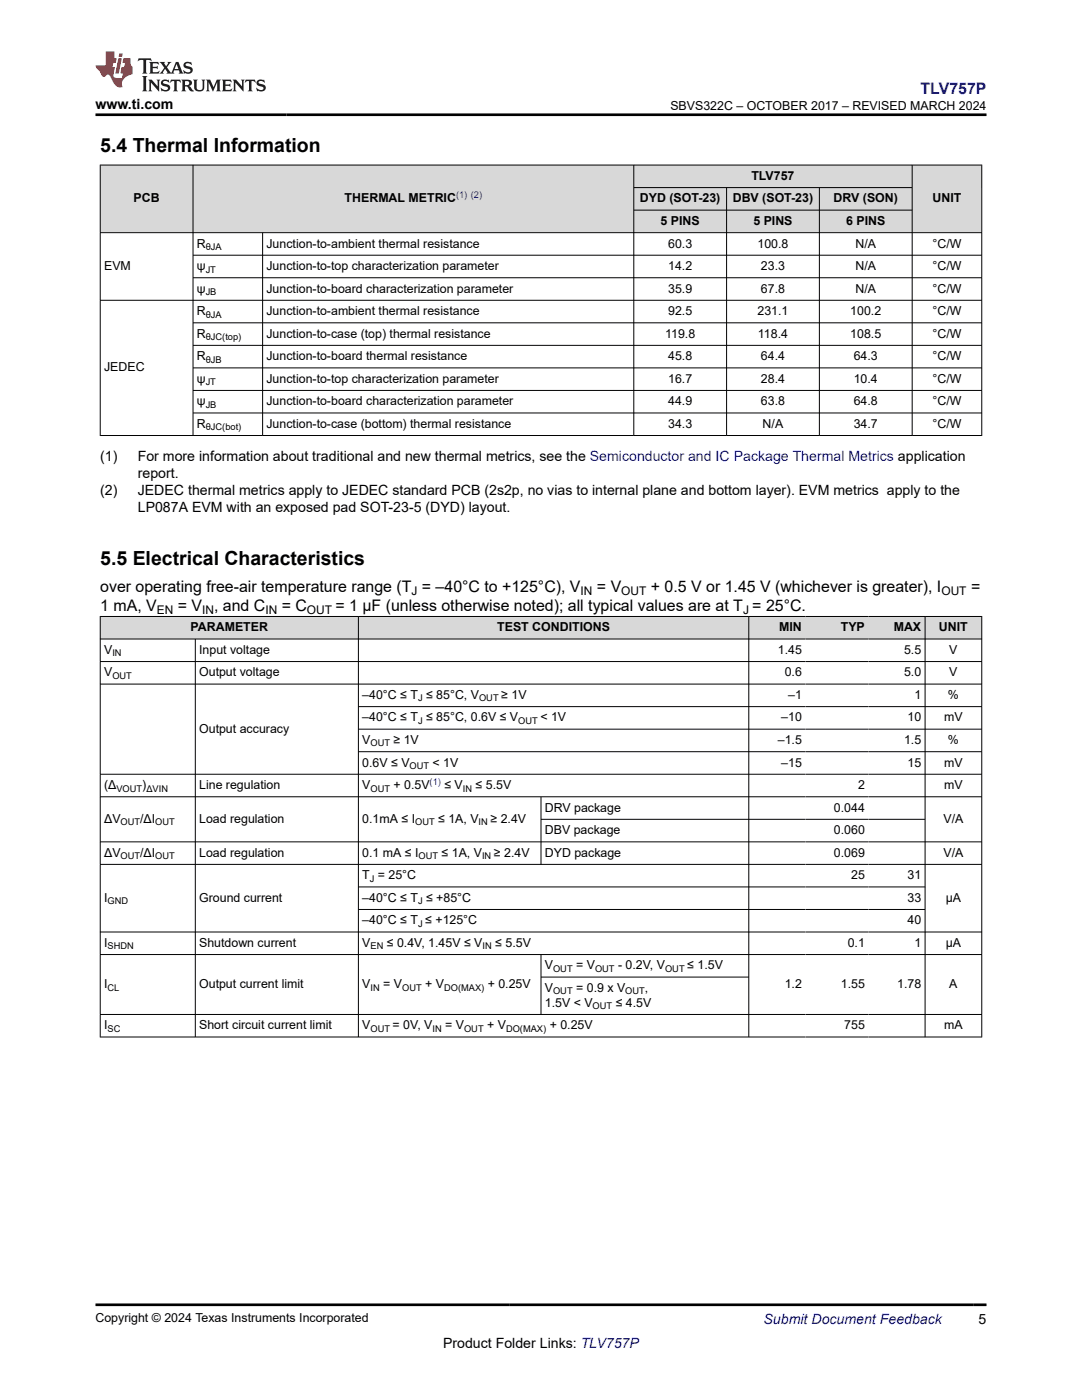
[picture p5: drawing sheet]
<svg xmlns="http://www.w3.org/2000/svg" width="216mm" height="279mm" viewBox="0 0 216 279" stroke-linecap="round" stroke-linejoin="round" font-family="sans-serif">
<defs><g id="words">
<g font-size="3.9">
<text x="20" y="30.3">5.4 Thermal Information</text>
<text x="20" y="112.7">5.5 Electrical Characteristics</text>
</g>
<text font-size="3.2" fill="#00f" x="183.7" y="18.7">TLV757P</text>
<g font-size="3.2">
<text x="20" y="118.2">over operating free-air temperature range (T = –40°C to +125°C), V</text>
<text x="119.1" y="118.2">= V</text>
<text x="129.9" y="118.2">+ 0.5 V or 1.45 V (whichever is greater), I</text>
<text x="193.8" y="118.2">=</text>
<text x="20" y="122">1 mA, V</text>
<text x="35.5" y="122">= V</text>
<text x="42.7" y="122">, and C</text>
<text x="56.2" y="122">= C</text>
<text x="66.9" y="122">= 1 µF (unless otherwise noted); all typical values are at T = 25°C.</text>
</g>
<g font-size="2.8">
<text x="19" y="21.8">www.ti.com</text>
<text x="20" y="92.1">(1)</text>
<text x="27.5" y="95.5">report.</text>
<text x="27.5" y="92.1">For more information about traditional and new thermal metrics, see the Semiconductor and IC Package Thermal Metrics application</text>
<text x="20" y="98.8">(2)</text>
<text x="27.5" y="98.8">JEDEC thermal metrics apply to JEDEC standard PCB (2s2p, no vias to internal plane and bottom layer). EVM metrics apply to the</text>
<text x="27.5" y="102.2">LP087A EVM with an exposed pad SOT-23-5 (DYD) layout.</text>
<text x="88.4" y="269">Product Folder Links: TLV757P</text>
<text x="195.3" y="264.2">5</text>
</g>
<text font-size="2.8" fill="#00f" x="152.4" y="264.2">Submit Document Feedback</text>
<g font-size="2.5">
<text x="133.8" y="21.9">SBVS322C – OCTOBER 2017 – REVISED MARCH 2024</text>
<text x="149.9" y="35.9">TLV757</text>
<text x="26.7" y="40.4">PCB</text>
<text x="68.8" y="40.4">THERMAL METRIC</text>
<text x="127.7" y="40.4">DYD (SOT-23)</text>
<text x="146.2" y="40.4">DBV (SOT-23)</text>
<text x="166.3" y="40.4">DRV (SON)</text>
<text x="186.1" y="40.4">UNIT</text>
<text x="131.8" y="44.9">5 PINS</text>
<text x="150.3" y="44.9">5 PINS</text>
<text x="168.8" y="44.9">6 PINS</text>
<text x="20.8" y="53.9">EVM</text>
<text x="39.3" y="49.4">R</text>
<text x="39.3" y="53.9">ψ</text>
<text x="53.2" y="49.4">Junction-to-ambient thermal resistance</text>
<text x="53.2" y="53.9">Junction-to-top characterization parameter</text>
<text x="133.3" y="49.4">60.3</text>
<text x="133.3" y="53.9">14.2</text>
<text x="151.2" y="49.4">100.8</text>
<text x="151.8" y="53.9">23.3</text>
<text x="170.7" y="49.4">N/A</text>
<text x="170.7" y="53.9">N/A</text>
<text x="186.1" y="49.4">°C/W</text>
<text x="186.1" y="53.9">°C/W</text>
<text x="39.3" y="58.4">ψ</text>
<text x="53.2" y="58.4">Junction-to-board characterization parameter</text>
<text x="133.3" y="58.4">35.9</text>
<text x="151.8" y="58.4">67.8</text>
<text x="170.7" y="58.4">N/A</text>
<text x="186.1" y="58.4">°C/W</text>
<text x="39.3" y="62.9">R</text>
<text x="53.2" y="62.9">Junction-to-ambient thermal resistance</text>
<text x="133.3" y="62.9">92.5</text>
<text x="151.2" y="62.9">231.1</text>
<text x="169.7" y="62.9">100.2</text>
<text x="186.1" y="62.9">°C/W</text>
<text x="39.3" y="67.4">R</text>
<text x="39.3" y="71.9">R</text>
<text x="53.2" y="67.4">Junction-to-case (top) thermal resistance</text>
<text x="53.2" y="71.9">Junction-to-board thermal resistance</text>
<text x="132.7" y="67.4">119.8</text>
<text x="133.3" y="71.9">45.8</text>
<text x="151.2" y="67.4">118.4</text>
<text x="151.8" y="71.9">64.4</text>
<text x="169.7" y="67.4">108.5</text>
<text x="170.4" y="71.9">64.3</text>
<text x="186.1" y="67.4">°C/W</text>
<text x="186.1" y="71.9">°C/W</text>
<text x="20.8" y="74.1">JEDEC</text>
<text x="39.3" y="76.4">ψ</text>
<text x="53.2" y="76.4">Junction-to-top characterization parameter</text>
<text x="133.3" y="76.4">16.7</text>
<text x="151.8" y="76.4">28.4</text>
<text x="170.4" y="76.4">10.4</text>
<text x="186.1" y="76.4">°C/W</text>
<text x="39.3" y="80.9">ψ</text>
<text x="53.2" y="80.9">Junction-to-board characterization parameter</text>
<text x="133.3" y="80.9">44.9</text>
<text x="151.8" y="80.9">63.8</text>
<text x="170.4" y="80.9">64.8</text>
<text x="186.1" y="80.9">°C/W</text>
<text x="39.3" y="85.4">R</text>
<text x="53.2" y="85.4">Junction-to-case (bottom) thermal resistance</text>
<text x="133.3" y="85.4">34.3</text>
<text x="152.2" y="85.4">N/A</text>
<text x="170.4" y="85.4">34.7</text>
<text x="186.1" y="85.4">°C/W</text>
<text x="38" y="126">PARAMETER</text>
<text x="99.2" y="126">TEST CONDITIONS</text>
<text x="155.5" y="126">MIN</text>
<text x="167.8" y="126">TYP</text>
<text x="178.3" y="126">MAX</text>
<text x="187.4" y="126">UNIT</text>
<text x="20.8" y="130.5">V</text>
<text x="39.7" y="130.5">Input voltage</text>
<text x="155.2" y="130.5">1.45</text>
<text x="180.4" y="130.5">5.5</text>
<text x="189.4" y="130.5">V</text>
<text x="20.8" y="135">V</text>
<text x="39.7" y="135">Output voltage</text>
<text x="156.6" y="135">0.6</text>
<text x="180.4" y="135">5.0</text>
<text x="189.4" y="135">V</text>
<text x="72.3" y="139.5">–40°C ≤ T ≤ 85°C, V</text>
<text x="72.3" y="144">–40°C ≤ T ≤ 85°C, 0.6V ≤ V</text>
<text x="100" y="139.5">≥ 1V</text>
<text x="107.8" y="144">&lt; 1V</text>
<text x="155.9" y="144">–10</text>
<text x="157.3" y="139.5">–1</text>
<text x="181.1" y="144">10</text>
<text x="182.5" y="139.5">1</text>
<text x="188.4" y="144">mV</text>
<text x="189.1" y="139.5">%</text>
<text x="39.7" y="146.2">Output accuracy</text>
<text x="72.3" y="148.5">V</text>
<text x="78.5" y="148.5">≥ 1V</text>
<text x="155.2" y="148.5">–1.5</text>
<text x="180.4" y="148.5">1.5</text>
<text x="189.1" y="148.5">%</text>
<text x="72.3" y="153">0.6V ≤ V</text>
<text x="86.3" y="153">&lt; 1V</text>
<text x="155.9" y="153">–15</text>
<text x="181.1" y="153">15</text>
<text x="188.4" y="153">mV</text>
<text x="20.8" y="157.5">(Δ</text>
<text x="28.4" y="157.5">)</text>
<text x="39.7" y="157.5">Line regulation</text>
<text x="72.3" y="157.5">V</text>
<text x="78.5" y="157.5">+ 0.5V</text>
<text x="88.7" y="157.5">≤ V</text>
<text x="94.9" y="157.5">≤ 5.5V</text>
<text x="108.7" y="162">DRV package</text>
<text x="166.4" y="162">0.044</text>
<text x="171.2" y="157.5">2</text>
<text x="188.4" y="157.5">mV</text>
<text x="20.8" y="164.2">ΔV</text>
<text x="28" y="164.2">/ΔI</text>
<text x="39.7" y="164.2">Load regulation</text>
<text x="72.3" y="164.2">0.1mA ≤ I</text>
<text x="87.4" y="164.2">≤ 1A, V</text>
<text x="97.9" y="164.2">≥ 2.4V</text>
<text x="108.7" y="166.5">DBV package</text>
<text x="166.4" y="166.5">0.060</text>
<text x="188.3" y="164.2">V/A</text>
<text x="20.8" y="171">ΔV</text>
<text x="28" y="171">/ΔI</text>
<text x="39.7" y="171">Load regulation</text>
<text x="72.3" y="171">0.1 mA ≤ I</text>
<text x="88.1" y="171">≤ 1A, V</text>
<text x="98.6" y="171">≥ 2.4V</text>
<text x="108.7" y="171">DYD package</text>
<text x="166.4" y="171">0.069</text>
<text x="188.3" y="171">V/A</text>
<text x="20.8" y="180">I</text>
<text x="39.7" y="180">Ground current</text>
<text x="72.3" y="175.5">T = 25°C</text>
<text x="72.3" y="180">–40°C ≤ T ≤ +85°C</text>
<text x="169.8" y="175.5">25</text>
<text x="181.1" y="175.5">31</text>
<text x="181.1" y="180">33</text>
<text x="188.7" y="180">µA</text>
<text x="72.3" y="184.5">–40°C ≤ T ≤ +125°C</text>
<text x="181.1" y="184.5">40</text>
<text x="20.8" y="189">I</text>
<text x="39.7" y="189">Shutdown current</text>
<text x="72.3" y="189">V</text>
<text x="77.2" y="189">≤ 0.4V, 1.45V ≤ V</text>
<text x="98.8" y="189">≤ 5.5V</text>
<text x="169.1" y="189">0.1</text>
<text x="182.5" y="189">1</text>
<text x="188.7" y="189">µA</text>
<text x="20.8" y="197.2">I</text>
<text x="39.7" y="197.2">Output current limit</text>
<text x="72.3" y="197.2">V</text>
<text x="76.5" y="197.2">= V</text>
<text x="84.8" y="197.2">+ V</text>
<text x="97.3" y="197.2">+ 0.25V</text>
<text x="108.7" y="193.5">V</text>
<text x="108.7" y="198">V</text>
<text x="115" y="193.5">= V</text>
<text x="115" y="198">= 0.9 x V</text>
<text x="123.3" y="193.5">- 0.2V, V</text>
<text x="128.7" y="198">,</text>
<text x="137.1" y="193.5">≤ 1.5V</text>
<text x="156.6" y="197.2">1.2</text>
<text x="167.8" y="197.2">1.55</text>
<text x="179" y="197.2">1.78</text>
<text x="189.4" y="197.2">A</text>
<text x="108.7" y="200.9">1.5V &lt; V</text>
<text x="122.9" y="200.9">≤ 4.5V</text>
<text x="20.8" y="205.4">I</text>
<text x="39.7" y="205.4">Short circuit current limit</text>
<text x="72.3" y="205.4">V</text>
<text x="78.4" y="205.4">= 0V, V</text>
<text x="88.8" y="205.4">= V</text>
<text x="97.2" y="205.4">+ V</text>
<text x="109.7" y="205.4">+ 0.25V</text>
<text x="168.5" y="205.4">755</text>
<text x="188.4" y="205.4">mA</text>
<text x="19" y="263.9">Copyright © 2024 Texas Instruments Incorporated</text>
</g>
<g font-size="2.4">
<text x="82.1" y="118.8">J</text>
<text x="115.9" y="118.8">IN</text>
<text x="124" y="118.8">OUT</text>
<text x="187.8" y="118.8">OUT</text>
<text x="31.3" y="122.6">EN</text>
<text x="40.3" y="122.6">IN</text>
<text x="53" y="122.6">IN</text>
<text x="61.2" y="122.6">OUT</text>
<text x="148.3" y="122.6">J</text>
</g>
<g font-size="1.9" fill="#00f">
<text x="91" y="39.6">(1) (2)</text>
<text x="85.7" y="156.7">(1)</text>
</g>
<g font-size="1.9">
<text x="41.1" y="49.9">θJA</text>
<text x="41" y="54.4">JT</text>
<text x="41" y="58.9">JB</text>
<text x="41.1" y="63.4">θJA</text>
<text x="41.1" y="67.9">θJC(top)</text>
<text x="41" y="76.9">JT</text>
<text x="41.1" y="72.4">θJB</text>
<text x="41" y="81.4">JB</text>
<text x="41.1" y="85.9">θJC(bot)</text>
<text x="22.4" y="131">IN</text>
<text x="22.4" y="135.5">OUT</text>
<text x="83.4" y="140">J</text>
<text x="95.6" y="140">OUT</text>
<text x="73.9" y="149">OUT</text>
<text x="83.4" y="144.5">J</text>
<text x="103.4" y="144.5">OUT</text>
<text x="81.7" y="153.5">OUT</text>
<text x="23.2" y="158">VOUT ΔVIN</text>
<text x="73.9" y="158">OUT</text>
<text x="92.4" y="158">IN</text>
<text x="24.1" y="164.7">OUT</text>
<text x="31" y="164.7">OUT</text>
<text x="82.8" y="164.7">OUT</text>
<text x="95.5" y="164.7">IN</text>
<text x="24.1" y="171.5">OUT</text>
<text x="31" y="171.5">OUT</text>
<text x="83.5" y="171.5">OUT</text>
<text x="96.2" y="171.5">IN</text>
<text x="73.8" y="176">J</text>
<text x="21.5" y="180.5">GND</text>
<text x="83.4" y="180.5">J</text>
<text x="83.4" y="185">J</text>
<text x="21.5" y="189.5">SHDN</text>
<text x="73.9" y="189.5">EN</text>
<text x="96.3" y="189.5">IN</text>
<text x="21.5" y="197.7">CL</text>
<text x="73.9" y="197.7">IN</text>
<text x="80.2" y="197.7">OUT</text>
<text x="88.6" y="197.7">DO(MAX)</text>
<text x="110.4" y="194">OUT</text>
<text x="118.7" y="194">OUT</text>
<text x="132.7" y="194">OUT</text>
<text x="110.4" y="198.5">OUT</text>
<text x="118.3" y="201.4">OUT</text>
<text x="124.8" y="198.5">OUT</text>
<text x="21.5" y="205.9">SC</text>
<text x="73.9" y="205.9">OUT</text>
<text x="86.3" y="205.9">IN</text>
<text x="92.6" y="205.9">OUT</text>
<text x="101" y="205.9">DO(MAX)</text>
</g>
</g></defs>
<g fill="#d8d8d8">
<path d="M20 32.9h175.9v4.5h-175.9z" fill-rule="evenodd"/>
<path d="M20.1 33h18.4v13.4h-18.4z" fill-rule="evenodd"/>
<path d="M38.6 33h87.8v13.4h-87.8z" fill-rule="evenodd"/>
<path d="M126.5 33h55.5v4.4h-55.5z" fill-rule="evenodd"/>
<path d="M182.1 33h13.7v13.4h-13.7z" fill-rule="evenodd"/>
<path d="M126.5 37.5h18.4v4.4h-18.4z" fill-rule="evenodd"/>
<path d="M145 37.5h18.4v4.4h-18.4z" fill-rule="evenodd"/>
<path d="M163.6 37.5h18.4v4.4h-18.4z" fill-rule="evenodd"/>
<path d="M126.5 42h18.4v4.4h-18.4z" fill-rule="evenodd"/>
<path d="M145 42h18.4v4.4h-18.4z" fill-rule="evenodd"/>
<path d="M163.6 42h18.4v4.4h-18.4z" fill-rule="evenodd"/>
</g>
<g fill="none" stroke="#000" stroke-width=".2">
<path d="M19.9 32.9h176.1M20 32.9v54.1M38.5 32.9v54.1M126.5 32.9v54.1M126.5 37.4h55.6M145 37.4v49.6M163.5 37.4v49.6M182 32.9v54.1M195.9 32.9v54.1M19.9 46.4h176.1M19.9 59.9h176.1M38.5 50.9h157.5"/>
<path d="M38.5 55.4h157.5M52.4 46.4v40.6M126.5 41.9h55.6M38.5 64.4h157.5M38.5 68.9h157.5M38.5 73.4h157.5M38.5 77.9h157.5M19.9 86.9h176.1M38.5 82.4h157.5"/>
</g>
<g fill="#d8d8d8">
<path d="M20 123h175.9v4.5h-175.9z" fill-rule="evenodd"/>
<path d="M20.1 123.1h51.4v4.4h-51.4z" fill-rule="evenodd"/>
<path d="M71.6 123.1h77.8v4.4h-77.8z" fill-rule="evenodd"/>
<path d="M149.5 123.1h11.2v4.4h-11.2z" fill-rule="evenodd"/>
<path d="M160.7 123.1h12.6v4.4h-12.6z" fill-rule="evenodd"/>
<path d="M173.3 123.1h11.2v4.4h-11.2z" fill-rule="evenodd"/>
<path d="M184.7 123.1h11.1v4.4h-11.1z" fill-rule="evenodd"/>
</g>
<g fill="none" stroke="#000" stroke-width=".2">
<path d="M19.9 123h176.1M19.9 127.5h176.1M19.9 132h176.1M19.9 136.5h176.1M20 123v84M39 127.5v79.5M71.5 123v84M149.4 123v84M184.6 123v84M195.9 123v84M19.9 154.5h176.1M19.9 159h176.1"/>
<path d="M71.5 141h124.5M71.5 145.5h124.5M71.5 150h124.5M107.9 159v13.6M19.9 168h176.1M19.9 172.5h176.1M71.5 177h113.2M107.9 163.5h76.8M19.9 186h176.1M19.9 190.5h176.1M71.5 181.5h113.2M107.9 190.5v12"/>
<path d="M107.9 195h41.6M19.9 202.5h176.1M19.9 207h176.1"/>
</g>
<path d="M27.7 11.6l-.2 .6 .5-.2h.6v.1v2.2l-.2 .4h1l-.2-.4v-2.2v-.1h.5l.5 .2-.1-.6zM29.8 12.4l.2 .3v1.6l-.2 .4h1.9l.1-.6a1.08 1.08 0 0 1-1.3 .2v-.7h.6l.4 .2v-.7l-.4 .2h-.6v-.5l.2-.2a1 1 0 0 1 1 .3l-.1-.5zM31.8 12.4l1 1.1-1 1.2h.9l-.2-.2 .4-.8 .5 .8-.2 .2h1.6l-.2-.2 .1-.5h1l.1 .5-.1 .2h.9l-.2-.4-.8-1.9h-.5l-1 2.1-.8-1.1 .9-1h-.8l.2 .2-.5 .6-.3-.6 .1-.2zM35.2 12.8l.4 1h-.8zM36.8 12.5a.65 .65 0 0 0-.2 .7 .65 .65 0 0 0 .6 .5l.7 .1 .1 .3a.79 .79 0 0 1-.7 .4 .79 .79 0 0 1-.7-.5l.1 .7 .2-.1a.93 .93 0 0 0 1.1 0 .93 .93 0 0 0 .4-.9 1.46 1.46 0 0 0-1.2-.6l-.1-.3a1.09 1.09 0 0 1 1.2 .2l-.2-.6-.1 .1-.6-.2zM28.4 15.2l.2 .4v2.2l-.2 .4h1l-.2-.4v-2.2l.2-.4zM29.6 15.9l.2 .4v1.5l-.2 .4h.8l-.3-.4v-1.3l1.7 1.8v-2l.2-.4h-.8l.2 .2 .1 1.1-1.2-1.3zM32.3 16a.65 .65 0 0 0-.2 .8 .65 .65 0 0 0 .7 .4l.6 .2 .1 .2a.79 .79 0 0 1-.7 .4 .79 .79 0 0 1-.7-.5l.1 .7 .2-.1a.93 .93 0 0 0 1.1 .1 .93 .93 0 0 0 .4-1 1.46 1.46 0 0 0-1.2-.5l-.1-.4a1.09 1.09 0 0 1 1.2 .2l-.2-.6-.1 .1-.6-.1zM34.1 15.9l-.1 .6a.63 .63 0 0 1 .7-.3l.1 1.6-.3 .4h1l-.2-.4v-1.6a.66 .66 0 0 1 .8 .3l-.1-.6zM36.2 15.9l.2 .4v1.5l-.2 .4h.9l-.2-.2v-.7h.5l.1 .2a.79 .79 0 0 0 1.2 .6l-1-.9a.61 .61 0 0 0 .6-.6 .61 .61 0 0 0-.5-.7zM36.9 16.2h.2a.47 .47 0 0 1 .5 .1 .47 .47 0 0 1 .1 .5l-.2 .1-.6 .1zM38.5 15.9l.2 .2a2.27 2.27 0 0 0 .4 2 1.04 1.04 0 0 0 1.7-.7v-1.3l.2-.2h-.8l.2 .4v1.1a.6 .6 0 0 1-.6 .6 .6 .6 0 0 1-.6-.6v-1.1l.3-.4zM41.1 15.9l.2 .4v1.5l-.2 .4h.7l-.2-.4v-1.4l.9 1.9 .8-1.9v1.4l-.2 .4h1l-.3-.4v-1.5l.3-.4h-.8l-.7 1.5-.7-1.5zM44.3 15.9l.2 .4v1.5l-.2 .4h1.9l.1-.6a1.09 1.09 0 0 1-1.3 .2v-.7h.6l.4 .2v-.6l-.4 .2h-.6v-.6l.2-.1a1.01 1.01 0 0 1 1 .3l-.1-.6zM46.4 15.9l.3 .4v1.5l-.3 .4h.8l-.2-.4v-1.3l1.6 1.8v-2l.2-.4h-.7l.2 .2v1.1l-1.2-1.3zM49 15.9l-.1 .6a.63 .63 0 0 1 .8-.3v1.6l-.3 .4h1l-.2-.4v-1.6a.66 .66 0 0 1 .8 .3l-.1-.6zM51.4 16a.65 .65 0 0 0-.2 .8 .65 .65 0 0 0 .6 .4l.6 .2 .2 .2a.79 .79 0 0 1-.8 .4 .79 .79 0 0 1-.6-.5l.1 .7 .2-.1a.93 .93 0 0 0 1 .1 .93 .93 0 0 0 .5-1 1.46 1.46 0 0 0-1.3-.5l-.1-.4a1.09 1.09 0 0 1 1.3 .2l-.2-.6-.2 .1-.5-.1z" fill="#231f20"/>
<path d="M21.1 10.3v2.7h-2.1l.1 .4 .9 1a.95 .95 0 0 0 .9 .9 .59 .59 0 0 1 .6-.4 .59 .59 0 0 1 .5 .3l.4 .8a1.59 1.59 0 0 0 2.1 1.4 1.61 1.61 0 0 1 1-2.3l1-.3-.1-1.5a1.59 1.59 0 0 1-.4-1.7h-1.4l-.2 .9h.5l-.1 .9h-.5l-.2 .9v.3l.4 .1-.2 .9h-.6a.73 .73 0 0 1-1.1-.7l.3-1.5h-.5l.2-.9h.5l.2-.9h-.5v-1.3zM23.6 11.6l-.6 3.1h.7l.6-3.1zM23.8 10.7l-.1 .6h.7l.1-.6z" fill="#ed1c24"/>
<path d="M19 22.9h177.8M19 260.4h177.8" fill="none" stroke="#000" stroke-width=".53"/>
<use href="#words"/>
</svg>
